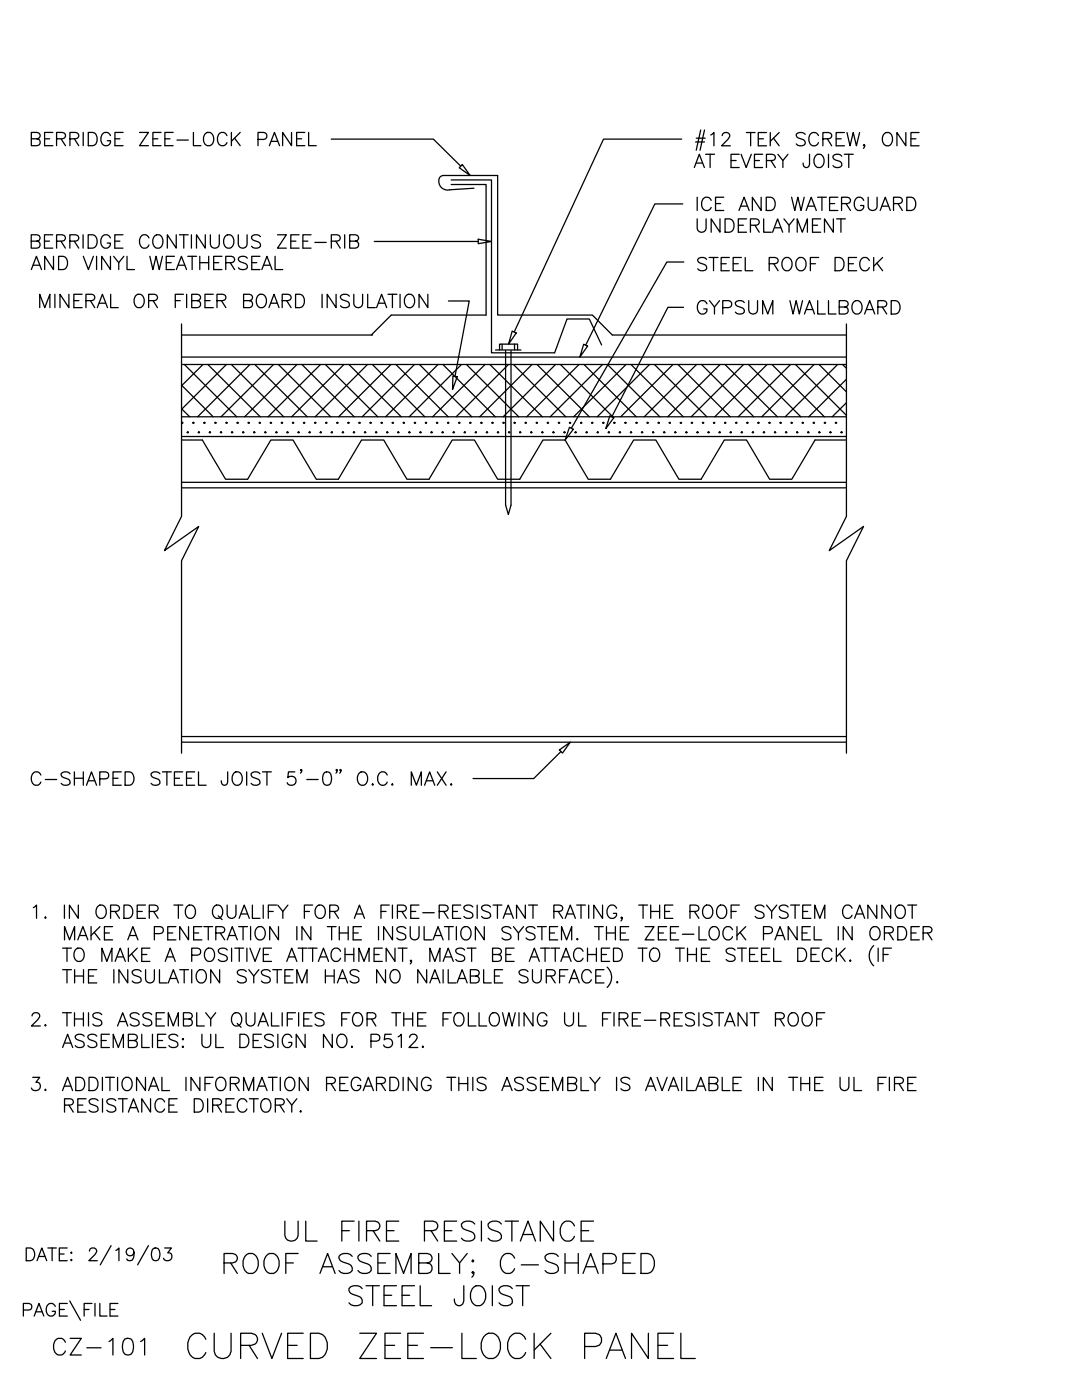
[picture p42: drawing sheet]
<svg xmlns="http://www.w3.org/2000/svg" width="216mm" height="279mm" viewBox="0 0 216 279" stroke-linecap="round" stroke-linejoin="round" font-family="sans-serif">
<defs><g id="words">
<text font-size="8.8" x="36.3" y="272.3">CURVED ZEE-LOCK PANEL</text>
<text font-size="8.4" x="43.4" y="256.1">ROOF ASSEMBLY; C-SHAPED</text>
<text font-size="7.9" x="55.7" y="249.1">UL FIRE RESISTANCE</text>
<text font-size="7.5" x="68.4" y="261.8">STEEL JOIST</text>
<g font-size="6.6">
<text x="4.9" y="158">C-SHAPED STEEL JOIST 5'-0&quot; O.C. MAX.</text>
<text x="4.9" y="206.4">2. THIS ASSEMBLY QUALIFIES FOR THE FOLLOWING UL FIRE-RESISTANT ROOF</text>
<text x="9.5" y="271.6">CZ-101</text>
</g>
<g font-size="6.2">
<text x="4.9" y="30.3">BERRIDGE ZEE-LOCK PANEL</text>
<text x="137.9" y="43.4">ICE AND WATERGUARD</text>
<text x="137.9" y="47.6">UNDERLAYMENT</text>
<text x="4.9" y="50.8">BERRIDGE CONTINUOUS ZEE-RIB</text>
<text x="4.9" y="55">AND VINYL WEATHERSEAL</text>
<text x="137.9" y="55.4">STEEL ROOF DECK</text>
<text x="6.7" y="62.8">MINERAL OR FIBER BOARD INSULATION</text>
<text x="5.3" y="184.9">1. IN ORDER TO QUALIFY FOR A FIRE-RESISTANT RATING, THE ROOF SYSTEM CANNOT</text>
<text x="11.6" y="223.3">RESISTANCE DIRECTORY.</text>
</g>
<g font-size="5.7">
<text x="137.2" y="34.6">AT EVERY JOIST</text>
<text x="137.9" y="63.9">GYPSUM WALLBOARD</text>
<text x="11.6" y="188.7">MAKE A PENETRATION IN THE INSULATION SYSTEM. THE ZEE-LOCK PANEL IN ORDER</text>
<text x="11.3" y="210.3">ASSEMBLIES: UL DESIGN NO. P512.</text>
<text x="4.9" y="218.7">3. ADDITIONAL INFORMATION REGARDING THIS ASSEMBLY IS AVAILABLE IN THE UL FIRE</text>
</g>
</g></defs>
<!-- layer: STRCTR -->
<g fill="none" stroke="#000" stroke-width=".25">
<path d="M36.2 64.7v38.4l-3.4 6.8 6.9-4.8-3.5 6.8v38.4M36.2 72.7h132.7M36.2 76.9l6.3 6.3M36.8 72.7l10.4 10.5M40.5 72.7l-4.3 4.3M41.5 72.7l10.4 10.5M45.2 72.7l-9 9M46.2 72.7l10.4 10.5M49.9 72.7l-10.5 10.5M50.8 72.7l10.5 10.5M54.6 72.7l-10.5 10.5M55.5 72.7l10.5 10.5"/>
<path d="M59.3 72.7l-10.5 10.5M60.2 72.7l10.5 10.5M64 72.7l-10.5 10.5M64.9 72.7l10.5 10.5M68.6 72.7l-10.4 10.5M69.6 72.7l10.5 10.5M73.3 72.7l-10.4 10.5M74.3 72.7l10.5 10.5M78 72.7l-10.4 10.5M79 72.7l10.4 10.5M82.7 72.7l-10.4 10.5M83.7 72.7l10.4 10.5"/>
<path d="M87.4 72.7l-10.5 10.5M88.4 72.7l10.4 10.5M92.1 72.7l-10.5 10.5M93.1 72.7l10.4 10.5M96.8 72.7l-10.5 10.5M97.8 72.7l10.4 10.5M101.5 72.7l-10.5 10.5M102.5 72.7l10.4 10.5M106.2 72.7l-10.5 10.5M107.2 72.7l10.4 10.5M110.9 72.7l-10.5 10.5M111.8 72.7l10.5 10.5"/>
<path d="M115.5 72.7l-10.4 10.5M116.5 72.7l10.5 10.5M120.2 72.7l-10.4 10.5M121.2 72.7l10.5 10.5M124.9 72.7l-10.4 10.5M125.9 72.7l10.4 10.5M129.6 72.7l-10.4 10.5M130.6 72.7l10.4 10.5M134.3 72.7l-10.4 10.5M135.3 72.7l10.4 10.5M139 72.7l-10.4 10.5M140 72.7l10.4 10.5"/>
<path d="M143.7 72.7l-10.5 10.5M144.7 72.7l10.4 10.5M148.4 72.7l-10.5 10.5M149.4 72.7l10.4 10.5M153.1 72.7l-10.5 10.5M154 72.7l10.5 10.5M157.7 72.7l-10.4 10.5M158.7 72.7l10.2 10.2M162.4 72.7l-10.4 10.5M163.4 72.7l5.5 5.5M167.1 72.7l-10.4 10.5M168.1 72.7l.8 .8"/>
<path d="M168.9 64.7v38.4l-3.4 6.8 6.8-4.8-3.4 6.8v38.4M168.9 75.7l-7.5 7.5M36.2 87.8h4.2l4.6 7.8h4.4l4.6-7.8h4.5l4.6 7.8h4.4l4.6-7.8h4.5l4.6 7.8h4.4l4.6-7.8h4.5l4.6 7.8h4.4l4.6-7.8h4.5l4.6 7.8h4.4l4.6-7.8h4.5l4.6 7.8h4.4l4.6-7.8h4.5l4.6 7.8h4.4l4.6-7.8h6.3M36.2 87.1h132.7M36.2 96.3h132.7M36.2 97.4h132.7M36.2 83.2h132.7M36.2 81.6l1.7 1.6M36.2 84.4h.3M36.2 84.3l.1 .1M36.3 84.3v.1M36.4 84.3v.1"/>
<path d="M36.4 84.3h.1M37.3 86.3h.3M37.4 86.2v.1v-.1M37.5 86.2v.1M37.5 86.2v.1l.1-.1M38.4 84.4h.3M38.5 84.3v.1M38.6 84.3v.1M38.7 84.3l-.1 .1M39.5 86.3h.3M39.6 86.2v.1M39.7 86.2v.1"/>
<path d="M39.8 86.2v.1M40.6 84.4h.3M40.7 84.3v.1M40.8 84.3v.1M40.9 84.3v.1M41.7 86.3h.3M41.9 86.2v.1l-.1-.1M41.9 86.2v.1M42 86.2v.1M42.9 84.4h.2M43 84.3h-.1M43 84.3v.1"/>
<path d="M43 84.3h.1M44 86.3h.2M44 86.2v.1M44.1 86.2v.1M44.2 86.2v.1M45.1 84.4h.2M45.1 84.3v.1M45.2 84.3v.1M45.3 84.3v.1M46.2 86.3h.2M46.2 86.2v.1M46.3 86.2v.1"/>
<path d="M46.4 86.2v.1M47.3 84.4h.3M47.3 84.3l.1 .1M47.4 84.3v.1M47.5 84.3v.1M48.4 86.3h.3M48.4 86.2l.1 .1M48.5 86.2v.1M48.6 86.2v.1v-.1M49.5 84.4h.3M49.5 84.3l.1 .1M49.6 84.3v.1"/>
<path d="M49.7 84.3h.1M50.6 86.3h.3M50.7 86.2v.1l-.1-.1M50.7 86.2v.1M50.8 86.2v.1v-.1M51.7 84.4h.3M51.8 84.3h-.1M51.8 84.3v.1M51.9 84.3v.1M52 84.3l-.1 .1M52.8 86.3h.3M52.8 86.2l.1 .1"/>
<path d="M52.9 86.2v.1M53 86.2v.1M53.1 86.2l-.1 .1M53.9 84.4h.3M53.9 84.3l.1 .1M54 84.3v.1M54.1 84.3v.1M54.2 84.3l-.1 .1M55 86.3h.3M55 86.2l.1 .1M55.1 86.2v.1M55.2 86.2v.1"/>
<path d="M55.3 86.2l-.1 .1M56.1 84.4h.3M56.2 84.3h-.1M56.3 84.3v.1M56.4 84.3l-.1 .1M57.2 86.3h.3M57.3 86.2v.1v-.1M57.4 86.2v.1M57.4 86.2v.1l.1-.1M58.3 84.4h.3M58.4 84.3v.1M58.5 84.3v.1"/>
<path d="M58.6 84.3v.1M59.4 86.3h.3M59.5 86.2v.1M59.6 86.2v.1M59.7 86.2v.1M60.5 84.4h.3M60.6 84.3v.1M60.7 84.3v.1M60.8 84.3v.1M61.6 86.3h.3M61.7 86.2v.1M61.8 86.2v.1"/>
<path d="M61.8 86.2v.1l.1-.1M62.8 84.4h.2M62.9 84.3h-.1M62.9 84.3v.1M62.9 84.3h.1M63.9 86.3h.2M64 86.2v.1l-.1-.1M64 86.2v.1M64.1 86.2v.1M65 84.4h.2M65.1 84.3h-.1M65.1 84.3v.1"/>
<path d="M65.2 84.3v.1M66.1 86.3h.2M66.1 86.2l.1 .1M66.2 86.2v.1M66.3 86.2v.1M67.2 84.4h.3M67.2 84.3l.1 .1M67.3 84.3v.1M67.4 84.3v.1M68.3 86.3h.3M68.3 86.2l.1 .1M68.4 86.2v.1"/>
<path d="M68.5 86.2v.1M69.4 84.4h.3M69.4 84.3l.1 .1M69.5 84.3v.1M69.6 84.3v.1M70.5 86.3h.3M70.6 86.2v.1l-.1-.1M70.6 86.2v.1M70.7 86.2v.1v-.1M71.6 84.4h.3M71.7 84.3h-.1M71.7 84.3v.1"/>
<path d="M71.8 84.3h.1M72.7 86.3h.3M72.7 86.2l.1 .1M72.8 86.2v.1M72.9 86.2v.1M73 86.2l-.1 .1M73.8 84.4h.3M73.8 84.3l.1 .1M73.9 84.3v.1M74 84.3v.1M74.1 84.3l-.1 .1M74.9 86.3h.3"/>
<path d="M74.9 86.2l.1 .1M75 86.2v.1M75.1 86.2v.1M75.2 86.2l-.1 .1M76 84.4h.3M76.1 84.3h.1M76.2 84.3v.1M76.2 84.3h.1M77.1 86.3h.3M77.2 86.2v.1v-.1M77.3 86.2v.1M77.3 86.2v.1l.1-.1"/>
<path d="M78.2 84.4h.3M78.3 84.3v.1M78.4 84.3v.1M78.5 84.3v.1M79.3 86.3h.3M79.4 86.2v.1M79.5 86.2v.1M79.6 86.2v.1M80.4 84.4h.3M80.5 84.3v.1M80.6 84.3v.1M80.7 84.3v.1"/>
<path d="M81.6 86.3h.2M81.6 86.2v.1M81.7 86.2v.1M81.8 86.2v.1M82.7 84.4h.2M82.7 84.3v.1M82.8 84.3v.1M82.9 84.3v.1M83.8 86.3h.2M83.8 86.2v.1M83.9 86.2v.1M83.9 86.2v.1l.1-.1"/>
<path d="M84.9 84.4h.2M85 84.3h-.1M85 84.3v.1M85 84.3h.1M86 86.3h.3M86.1 86.2v.1l-.1-.1M86.1 86.2v.1M86.2 86.2v.1M87.1 84.4h.3M87.1 84.3l.1 .1M87.2 84.3v.1M87.3 84.3v.1"/>
<path d="M88.2 86.3h.3M88.2 86.2l.1 .1M88.3 86.2v.1M88.4 86.2v.1M89.3 84.4h.3M89.3 84.3l.1 .1M89.4 84.3v.1M89.5 84.3v.1M90.4 86.3h.3M90.5 86.2v.1l-.1-.1M90.5 86.2v.1M90.6 86.2v.1v-.1"/>
<path d="M91.5 84.4h.3M91.5 84.3l.1 .1M91.6 84.3v.1M91.7 84.3h.1M92.6 86.3h.3M92.6 86.2l.1 .1M92.7 86.2v.1M92.8 86.2v.1M92.9 86.2l-.1 .1M93.7 84.4h.3M93.7 84.3l.1 .1M93.8 84.3v.1"/>
<path d="M93.9 84.3v.1M94 84.3l-.1 .1M94.8 86.3h.3M94.8 86.2l.1 .1M94.9 86.2v.1M95 86.2v.1M95.1 86.2l-.1 .1M95.9 84.4h.3M96 84.3v.1M96.1 84.3v.1M96.1 84.3h.1M97 86.3h.3"/>
<path d="M97.1 86.2v.1M97.2 86.2v.1M97.2 86.2v.1l.1-.1M98.1 84.4h.3M98.2 84.3h.1M98.3 84.3v.1M98.4 84.3l-.1 .1M99.2 86.3h.3M99.3 86.2v.1v-.1M99.4 86.2v.1M99.5 86.2l-.1 .1M100.3 84.4h.3"/>
<path d="M100.4 84.3v.1M100.5 84.3v.1M100.6 84.3l-.1 .1M101.5 86.3h.2M101.5 86.2v.1M101.6 86.2v.1M101.7 86.2l-.1 .1M102.6 84.4h.2M102.6 84.3v.1M102.7 84.3v.1M102.8 84.3v.1M103.7 86.3h.2"/>
<path d="M103.7 86.2v.1M103.8 86.2v.1M103.9 86.2v.1M104.8 84.4h.2M104.9 84.3h-.1M104.9 84.3v.1M105 84.3h.1M105.9 86.3h.3M106 86.2v.1l-.1-.1M106 86.2v.1M106.1 86.2v.1v-.1M107 84.4h.3"/>
<path d="M107 84.3v.1M107.1 84.3v.1M107.2 84.3v.1M108.1 86.3h.3M108.1 86.2v.1M108.2 86.2v.1M108.3 86.2v.1M109.2 84.4h.3M109.2 84.3l.1 .1M109.3 84.3v.1M109.4 84.3v.1M110.3 86.3h.3"/>
<path d="M110.4 86.2v.1l-.1-.1M110.4 86.2v.1M110.5 86.2v.1v-.1M111.4 84.4h.3M111.5 84.3h-.1M111.5 84.3v.1M111.6 84.3v.1M111.7 84.3l-.1 .1M112.5 86.3h.3M112.6 86.2v.1l-.1-.1M112.6 86.2v.1M112.7 86.2v.1"/>
<path d="M112.8 86.2l-.1 .1M113.6 84.4h.3M113.6 84.3l.1 .1M113.8 84.3v.1M113.9 84.3l-.1 .1M114.7 86.3h.3M114.8 86.2v.1M114.9 86.2v.1M115 86.2l-.1 .1M115.8 84.4h.3M115.9 84.3v.1M116 84.3v.1"/>
<path d="M116.1 84.3l-.1 .1M116.9 86.3h.3M117 86.2v.1M117.1 86.2v.1M117.2 86.2l-.1 .1M118 84.4h.3M118.1 84.3v.1M118.2 84.3v.1M118.2 84.3h.1M119.1 86.3h.3M119.2 86.2v.1v-.1M119.3 86.2v.1"/>
<path d="M119.3 86.2v.1l.1-.1M120.3 84.4h.2M120.3 84.3h.1M120.4 84.3v.1M120.4 84.3h.1M121.4 86.3h.2M121.4 86.2v.1M121.5 86.2v.1M121.6 86.2v.1M122.5 84.4h.2M122.5 84.3v.1M122.6 84.3v.1"/>
<path d="M122.7 84.3v.1M123.6 86.3h.2M123.7 86.2v.1l-.1-.1M123.7 86.2v.1M123.8 86.2v.1M124.7 84.4h.3M124.8 84.3h-.1M124.8 84.3v.1M124.8 84.3h.1M125.8 86.3h.3M125.8 86.2v.1M125.9 86.2v.1"/>
<path d="M125.9 86.2v.1l.1-.1M126.9 84.4h.3M126.9 84.3v.1M127 84.3v.1M127.1 84.3v.1M128 86.3h.3M128 86.2v.1M128.1 86.2v.1M128.2 86.2v.1M129.1 84.4h.3M129.1 84.3l.1 .1M129.2 84.3v.1"/>
<path d="M129.3 84.3v.1M130.2 86.3h.3M130.2 86.2l.1 .1M130.3 86.2v.1M130.4 86.2v.1M131.3 84.4h.3M131.3 84.3l.1 .1M131.4 84.3v.1M131.5 84.3h.1M132.4 86.3h.3M132.4 86.2l.1 .1M132.5 86.2v.1"/>
<path d="M132.6 86.2v.1M132.6 86.2v.1l.1-.1M133.5 84.4h.3M133.6 84.3h-.1M133.7 84.3v.1M133.8 84.3l-.1 .1M134.6 86.3h.3M134.7 86.2v.1l-.1-.1M134.8 86.2v.1M134.9 86.2l-.1 .1M135.7 84.4h.3M135.7 84.3l.1 .1"/>
<path d="M135.9 84.3v.1M136 84.3l-.1 .1M136.8 86.3h.3M136.8 86.2l.1 .1M136.9 86.2v.1M137 86.2v.1M137.1 86.2l-.1 .1M137.9 84.4h.3M138 84.3v.1M138.1 84.3v.1M138.2 84.3l-.1 .1M139 86.3h.3"/>
<path d="M139.1 86.2v.1v-.1M139.2 86.2v.1M139.2 86.2v.1l.1-.1M140.2 84.4h.2M140.2 84.3v.1M140.3 84.3v.1M140.3 84.3h.1M141.3 86.3h.2M141.3 86.2v.1M141.4 86.2v.1M141.5 86.2v.1M142.4 84.4h.2"/>
<path d="M142.4 84.3v.1M142.5 84.3v.1M142.6 84.3v.1M143.5 86.3h.2M143.5 86.2v.1M143.6 86.2v.1M143.6 86.2v.1l.1-.1M144.6 84.4h.3M144.6 84.3v.1M144.7 84.3v.1M144.7 84.3h.1M145.7 86.3h.3"/>
<path d="M145.8 86.2v.1l-.1-.1M145.8 86.2v.1M145.9 86.2v.1M146.8 84.4h.3M146.9 84.3h-.1M146.9 84.3v.1M147 84.3v.1M147.9 86.3h.3M147.9 86.2l.1 .1M148 86.2v.1M148.1 86.2v.1M149 84.4h.3"/>
<path d="M149 84.3l.1 .1M149.1 84.3v.1M149.2 84.3v.1M150.1 86.3h.3M150.1 86.2l.1 .1M150.2 86.2v.1M150.3 86.2v.1M150.4 86.2l-.1 .1M151.2 84.4h.3M151.2 84.3l.1 .1M151.3 84.3v.1M151.5 84.3l-.1 .1"/>
<path d="M152.3 86.3h.3M152.3 86.2l.1 .1M152.4 86.2v.1M152.6 86.2l-.1 .1M153.4 84.4h.3M153.5 84.3h-.1M153.6 84.3v.1M153.6 84.3h.1M154.5 86.3h.3M154.5 86.2l.1 .1M154.7 86.2v.1M154.7 86.2v.1l.1-.1"/>
<path d="M155.6 84.4h.3M155.6 84.3l.1 .1M155.8 84.3v.1M155.9 84.3l-.1 .1M156.7 86.3h.3M156.7 86.2l.1 .1M156.8 86.2v.1M156.9 86.2v.1M157 86.2l-.1 .1M157.8 84.4h.3M157.9 84.3h.1M158 84.3v.1"/>
<path d="M158.1 84.3l-.1 .1M158.9 86.3h.3M159 86.2v.1v-.1M159.1 86.2v.1M159.1 86.2v.1l.1-.1M160 84.4h.3M160.2 84.3h-.1M160.2 84.3v.1M160.3 84.3v.1M161.1 86.3h.3M161.2 86.2v.1M161.3 86.2v.1"/>
<path d="M161.4 86.2v.1M162.2 84.4h.3M162.3 84.3v.1M162.4 84.3v.1M162.5 84.3v.1M163.4 86.3h.2M163.4 86.2v.1M163.5 86.2v.1M163.6 86.2v.1M164.5 84.4h.2M164.5 84.3v.1M164.6 84.3v.1"/>
<path d="M164.7 84.3v.1M165.6 86.3h.2M165.6 86.2v.1M165.7 86.2v.1M165.7 86.2v.1l.1-.1M166.7 84.4h.2M166.7 84.3v.1M166.8 84.3v.1M166.8 84.3h.1M167.8 86.3h.2M167.9 86.2v.1l-.1-.1M167.9 86.2v.1"/>
<path d="M168 86.2v.1v-.1M168.9 80.4l-2.8 2.8M36.2 147h132.7M36.2 148.1h132.7"/>
</g>
<!-- layer: CMP-FLSH -->
<path d="M90 36.8h7v26.1h-18.9l-4 4M90 35.9h8.1v34.5h12.6l2.4-6.7h4.5l2.4 5.1M94.6 37.6l-4.9 .3a1.66 1.66 0 0 1-1.9-.8 1.66 1.66 0 0 1 .3-2l.3-.1h10.9v27.9h18.9l4 4h46.7M36.2 71.3h132.7M36.2 66.9h38.1M98.9 69.8h5.1M99.7 69.8v-1.1h3.6v1.1M100.2 68.7v1.1M100.9 69.9v30.9l.5 1.9 .6-1.9v-30.9M102.7 68.7v1.1" fill="none" stroke="#000" stroke-width=".25"/>
<!-- layer: DIM-TXT -->
<g fill="none" stroke="#000" stroke-width=".25">
<path d="M66.1 27.8h20.4l5.4 5.4M92.3 32.8l1.5 2.2-2.2-1.5zM136 27.8h-15.6l-17.8 38.5M138.9 27.6h1.8M139.8 25.9l-.9 4.1M140.6 25.9l-.9 4.1M141.8 26.9l.7-.4v2.6M144.1 27.1l.3-.5 .7-.1a.64 .64 0 0 1 .4 .9l-1.5 1.7h1.7M148.9 26.5h1.8M149.8 26.5v2.6M151.3 27.7h1M153 26.5h-1.7v2.6"/>
<path d="M153.7 26.5v2.6M154.3 27.6l1.2 1.5M155.5 26.5l-1.8 1.7M160.7 26.8a1.22 1.22 0 0 0-1.8 0 .68 .68 0 0 0 .5 .8l.8 .2a.65 .65 0 0 1 .4 .5 .65 .65 0 0 1-.2 .7 1.23 1.23 0 0 1-1.5-.3M163.3 27.1a.98 .98 0 0 0-1.1-.7 .98 .98 0 0 0-.8 1 1.17 1.17 0 0 0 .3 1.3 1.17 1.17 0 0 0 1.2 .3l.4-.5M164.2 27.7h1.1a.65 .65 0 0 0 .7-.8l-.3-.3-.4-.1h-1.1v2.6M165.1 27.7l.9 1.4M166.8 27.7h1.1M168.5 26.5h-1.7v2.6M169 26.5l.6 2.6 .7-2.6 .6 2.6 .6-2.6M176.3 26.8a.98 .98 0 0 1 1.1-.3 .98 .98 0 0 1 .7 .9 1.16 1.16 0 0 1-.3 1.3 1.16 1.16 0 0 1-1.2 .3 1.65 1.65 0 0 1-.3-2.2zM180.7 26.5v2.6l-1.7-2.6v2.6"/>
<path d="M181.8 27.7h1M183.4 26.5h-1.6v2.6h1.6M74.7 48.2h20.7M95.4 47.7l2.7 .5-2.7 .4zM136.2 40.7h-5.5l-13.8 28.2M136.4 52.3h-3.3l-19.1 33.2M89.5 60.1h4.1l-2.8 15M90.4 75l.8 .2-.9 2.5zM102.2 66.1l.8 .4-1.5 2.2zM116.5 68.7l.7 .4-1.5 2.2zM136.4 61.3h-3.1l-11.2 21.9M113.6 85.3l.8 .4-1.6 2.1z"/>
<path d="M121.7 83l.8 .4-1.6 2.1zM111.6 149.7l2.2-1.6-1.6 2.2zM111.9 150l-5.4 5.4h-12.1M12.5 193.5h1.8M13.4 189.2v2.7M13.4 193.5v2.7M14.9 193.5v2.7M14.9 194.8h1.8M15 189.6a.98 .98 0 0 1 1.1-.3 .98 .98 0 0 1 .7 .9 1.16 1.16 0 0 1-.3 1.3 1.16 1.16 0 0 1-1.2 .2 1.62 1.62 0 0 1-.3-2.1zM16.7 193.5v2.7M17.7 194.8h1M19.3 193.5h-1.6v2.7h1.6"/>
<path d="M20.3 191.9v-2.7l1 2.7 1-2.7v2.7M22.7 193.5v2.7M23 191.9l1-2.7 1 2.7M23.4 191h1.2M25.5 193.5v2.7l-1.8-2.7v2.7M25.6 189.2v2.7M26.3 190.4l1.1 1.5M27.4 189.2l-1.8 1.8M28.2 193.9a1.17 1.17 0 0 0-1.8 0 .68 .68 0 0 0 .5 .8l.8 .2a.63 .63 0 0 1 .4 .5 .63 .63 0 0 1-.2 .6 1.23 1.23 0 0 1-1.5-.2M29 193.5v1.9a.89 .89 0 0 0 .9 .8 .89 .89 0 0 0 .9-.8v-1.9M29.9 189.2h-1.6v2.7h1.6M31.8 193.5v2.7h1.5"/>
<path d="M33 191.9l1-2.7 1 2.7M33.3 191h1.3M33.6 196.2l1-2.7 1 2.7M34 195.3h1.2M35.9 193.5h1.7M36.8 193.5v2.7M38.3 190.6h1.1a.7 .7 0 0 0 .7-.7 .7 .7 0 0 0-.7-.7h-1.1v2.7M38.3 193.5v2.7M39.7 193.6a1.22 1.22 0 0 1 1.4 .5 1.22 1.22 0 0 1-.1 1.4 .98 .98 0 0 1-1.1 .7 .98 .98 0 0 1-.8-1.1 1.61 1.61 0 0 1 .6-1.5zM41 189.6a.97 .97 0 0 1 1.2-.3 .97 .97 0 0 1 .6 .9 1.15 1.15 0 0 1-.2 1.3 1.15 1.15 0 0 1-1.3 .2 1.62 1.62 0 0 1-.3-2.1zM43.8 193.5v2.7l-1.8-2.7v2.7M45.3 189.6a1.17 1.17 0 0 0-1.7 0 .68 .68 0 0 0 .5 .8l.7 .2a.64 .64 0 0 1 .5 .5 .64 .64 0 0 1-.2 .6 1.23 1.23 0 0 1-1.5-.2"/>
<path d="M46.2 189.2v2.7M47.7 189.2v2.7M49.1 193.9a1.17 1.17 0 0 0-1.7 0 .68 .68 0 0 0 .5 .8l.7 .2a.63 .63 0 0 1 .5 .5 .63 .63 0 0 1-.2 .6 1.23 1.23 0 0 1-1.5-.2M49.3 189.2v2.7M49.6 193.5l1 1.3v1.4M49.9 189.2l1 2.7 1-2.7M51.7 193.5l-1.1 1.3M53.9 193.9a1.14 1.14 0 0 0-1.7 0 .68 .68 0 0 0 .5 .8l.7 .2a.66 .66 0 0 1 .5 .9 1.14 1.14 0 0 1-1.7 0M54.2 189.2h-1.7v2.7h1.7M54.4 193.5h1.8M55.3 193.5v2.7M56.8 194.8h1.1"/>
<path d="M57.2 191.9l1-2.7 1 2.7M57.6 191h1.3M58.5 193.5h-1.7v2.7h1.7M59.2 196.2v-2.7l1 2.7 1.1-2.7v2.7M60.4 189.2v2.7M62.4 189.2v2.7M63.5 191.9l1-2.7 1.1 2.7M63.9 191h1.3M64.9 194.8h1.8M64.9 193.5v2.7M66.7 193.5v2.7M67.3 196.2l1-2.7 1 2.7"/>
<path d="M67.7 195.3h1.3M68 189.9a.97 .97 0 0 0-1.2-.7 .97 .97 0 0 0-.7 1 1.15 1.15 0 0 0 .2 1.3 1.15 1.15 0 0 0 1.3 .2l.4-.5M68.8 189.2v2.7M70.6 189.2v2.7M71.6 191.9v-2.7l1 2.7 1-2.7v2.7M71.6 193.9a1.15 1.15 0 0 0-1.7 0 .69 .69 0 0 0 .4 .8l.8 .2a.63 .63 0 0 1 .5 .5 .63 .63 0 0 1-.2 .6 1.19 1.19 0 0 1-1.5-.2M76.3 189.2h-1.7v2.7h1.7M76.9 193.5v2.7l-1.8-2.7v2.7M78.1 193.9a.97 .97 0 0 1 1.1-.3 .97 .97 0 0 1 .6 .9 1.15 1.15 0 0 1-.2 1.3 1.15 1.15 0 0 1-1.3 .2 1.63 1.63 0 0 1-.2-2.1zM78.8 189.2v2.7l-1.7-2.7v2.7M80.3 189.2v2.7M82.1 191.7l-.1 .2-.1-.2 .1-.1a.49 .49 0 0 1-.1 .8"/>
<path d="M85.1 193.5v2.7l-1.7-2.7v2.7M85.8 191.9v-2.7l1 2.7 1-2.7v2.7M85.8 196.2l1-2.7 1 2.7M86.2 195.3h1.2M88.4 191.9l1-2.7 1.1 2.7M88.4 193.5v2.7M88.8 191h1.3M89.4 193.5v2.7h1.5M91.2 196.2l1-2.7 1 2.7M91.6 195.3h1.2M92.7 189.6a1.17 1.17 0 0 0-1.8 0 .68 .68 0 0 0 .5 .8l.8 .2a.64 .64 0 0 1 .5 .5 .64 .64 0 0 1-.2 .6 1.23 1.23 0 0 1-1.6-.2M93.9 194.8l1.5-.1a.62 .62 0 0 0 0-1.1l-1.5-.1v2.7h1.1a.69 .69 0 0 0 .6-.7 .69 .69 0 0 0-.6-.7"/>
<path d="M94.1 189.2v2.7M96.5 193.5v2.7h1.5M98.3 190.5l1.5-.1a.62 .62 0 0 0 0-1.1l-1.5-.1v2.7h1.1a.69 .69 0 0 0 .7-.7 .69 .69 0 0 0-.7-.7M98.7 194.8h1M100.3 193.5h-1.6v2.7h1.6M102.6 189.2h-1.7v2.7h1.7M105.4 193.9a1.17 1.17 0 0 0-1.8 0 .68 .68 0 0 0 .5 .8l.7 .2a.63 .63 0 0 1 .5 .5 .63 .63 0 0 1-.2 .6 1.23 1.23 0 0 1-1.5-.2M105.6 191.9l1-2.7 1 2.7M106 191h1.2M106.2 193.5v1.9a.89 .89 0 0 0 .9 .8 .89 .89 0 0 0 .9-.8v-1.9M108.8 189.2v2.7M109 194.8l1.5-.1a.62 .62 0 0 0 0-1.1l-1.5-.1v2.7"/>
<path d="M109.9 194.8l.9 1.4M110.8 189.2v2.7M111.7 194.8h1M111.9 191.9l1-2.7 1 2.7M112.3 191h1.3M113.3 193.5h-1.6v2.7M113.6 196.2l1-2.7 1 2.7M113.9 195.3h1.3M116.3 189.9a.97 .97 0 0 0-1.1-.7 .97 .97 0 0 0-.7 1 1.15 1.15 0 0 0 .2 1.3 1.15 1.15 0 0 0 1.3 .2l.3-.5M117.2 189.2v2.7M118 194.2a.98 .98 0 0 0-1.1-.7 .98 .98 0 0 0-.8 1 1.16 1.16 0 0 0 .2 1.3 1.16 1.16 0 0 0 1.3 .2l.4-.5M118.9 194.8h1"/>
<path d="M119 189.2v2.7M120.5 193.5h-1.6v2.7h1.6M121.1 193a2.72 2.72 0 0 1 0 4.1M121.7 189.2h-1.7v2.7h1.7M122.4 189.2h.9a1.41 1.41 0 0 1 .9 1.3 1.41 1.41 0 0 1-.9 1.4h-.9zM123.2 195.9l.1 .1-.1 .2-.2-.2zM128.2 189.2v2.7M129.9 189.6a.97 .97 0 0 1 1.1-.3 .97 .97 0 0 1 .6 .9 1.15 1.15 0 0 1-.2 1.3 1.15 1.15 0 0 1-1.3 .2 1.62 1.62 0 0 1-.2-2.1zM135.7 189.2v2.7M137.2 189.2v2.7M139 189.2v2.7M141.6 189.2h-1.6v2.7h1.6"/>
<path d="M146.7 189.6a1.17 1.17 0 0 0-1.8 0 .68 .68 0 0 0 .5 .8l.8 .2a.64 .64 0 0 1 .4 .5 .64 .64 0 0 1-.2 .6 1.23 1.23 0 0 1-1.5-.2M148 189.2v2.7M151.2 189.2h-1.6v2.7h1.6M153.6 189.2h-1.6v2.7h1.6M154.4 189.2v2.7h1.5M159.2 189.2h.8a1.41 1.41 0 0 1 1 1.3 1.41 1.41 0 0 1-1 1.4h-.8zM163.5 189.2h-1.7v2.7h1.7M166 189.9a.98 .98 0 0 0-1.1-.7 .98 .98 0 0 0-.8 1 1.16 1.16 0 0 0 .3 1.3 1.16 1.16 0 0 0 1.2 .2l.4-.5M166.9 189.2v2.7M167.5 190.4l1.1 1.5M168.6 189.2l-1.7 1.8M169.5 191.7l.2-.1 .1 .1-.1 .2z"/>
<path d="M174.3 188.7a2.72 2.72 0 0 0 0 4.1M175.2 189.2v2.7M177.9 189.2h-1.7v2.7"/>
</g>
<!-- layer: BORDER -->
<g fill="none" stroke="#000" stroke-width=".25">
<path d="M5.2 249.1h.9a1.36 1.36 0 0 1 .8 1.2 1.36 1.36 0 0 1-.8 1.3h-.9zM7.4 251.6l.9-2.5 1 2.5M7.8 250.8h1.2M9.6 249.1h1.6M10.4 249.1v2.5M11.8 250.3h1M13.4 249.1h-1.6v2.5h1.6M13.9 259.6l2.2 3.9M14.2 249.9l.2 .1-.2 .1-.1-.1zM14.2 251.3l.2 .2-.2 .1-.1-.1zM17.9 249.7l.2-.5 .7-.1a.64 .64 0 0 1 .4 .9l-1.5 1.6h1.7M22.2 248.6l-2.2 3.8"/>
<path d="M23.1 249.5l.6-.4v2.5M26.7 249.9a.79 .79 0 0 1-1 .7 .79 .79 0 0 1-.4-1.2 .79 .79 0 0 1 1.3 0 2.25 2.25 0 0 1-.2 2.1 .73 .73 0 0 1-1.1-.3M29.6 248.6l-2.1 3.8M30.6 249.2a.81 .81 0 0 1 1.2 .3 2.06 2.06 0 0 1-.3 2 .81 .81 0 0 1-1.2-.4 2.06 2.06 0 0 1 .3-1.9zM32.9 249.1h1.3l-.7 .9a.81 .81 0 0 1 .8 1 .81 .81 0 0 1-1.1 .6l-.3-.1-.3-.4M4.7 261.4l1.4-.1a.68 .68 0 0 0 .2-.7 .68 .68 0 0 0-.6-.5h-1v2.6M6.8 262.7l1-2.6 .9 2.6M7.2 261.8h1.2M11 260.7a.93 .93 0 0 0-1-.6 .93 .93 0 0 0-.8 1 1.1 1.1 0 0 0 .3 1.2 1.1 1.1 0 0 0 1.2 .2l.3-.4v-.4h-.6M11.9 261.3h.9M13.4 260.1h-1.5v2.6h1.5M16.8 261.3h1"/>
<path d="M18.4 260.1h-1.6v2.6M19 260.1v2.6M19.9 260.1v2.6h1.5M22 261.3h.9M23.5 260.1h-1.5v2.6h1.5"/>
</g>
<use href="#words"/>
</svg>
